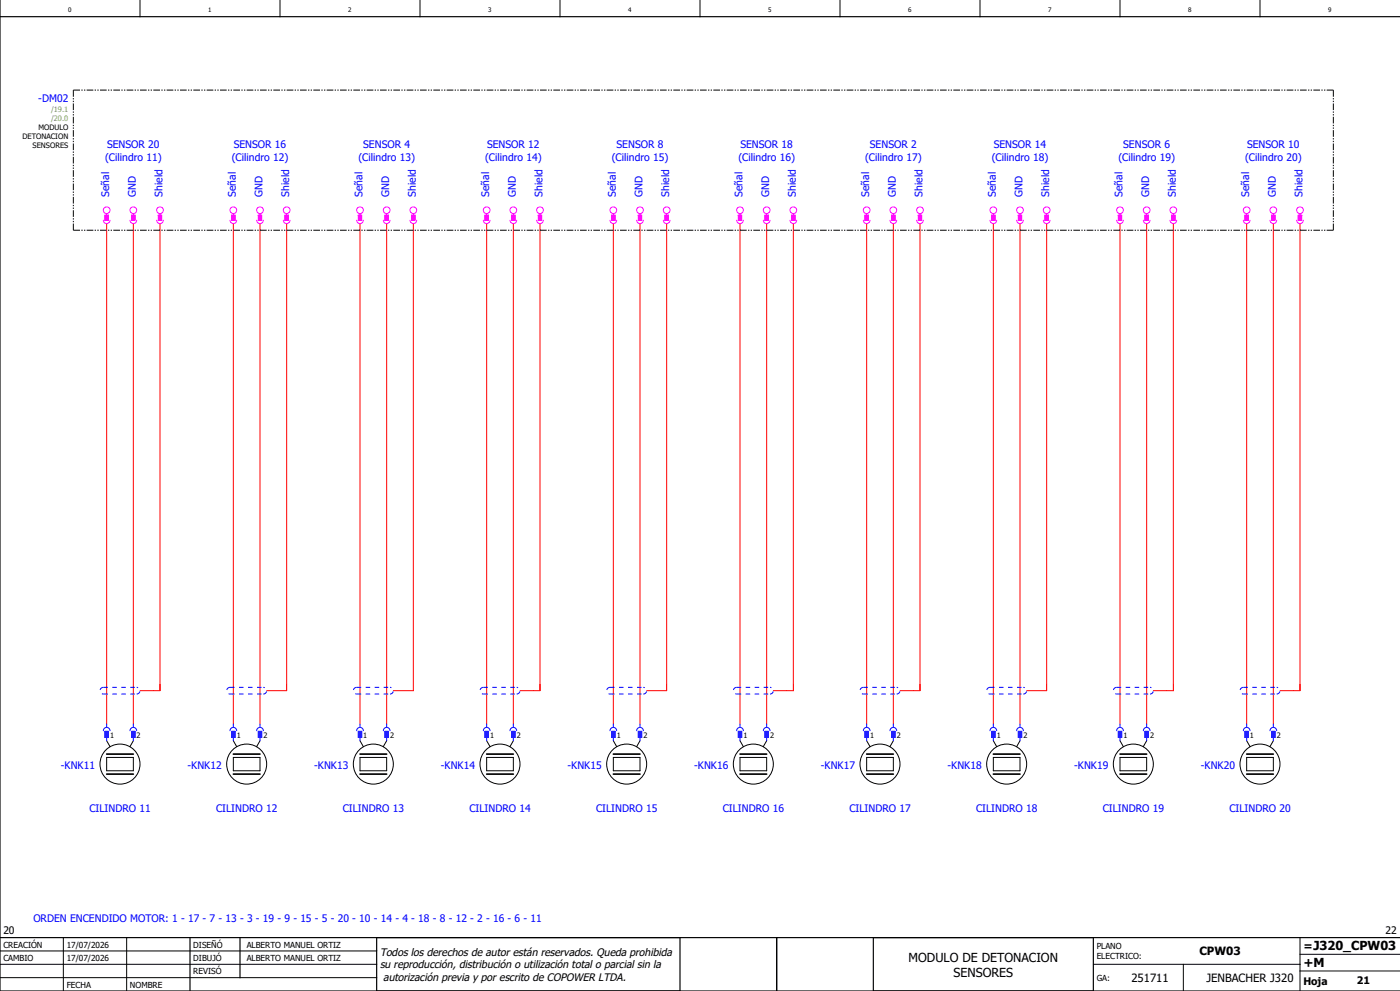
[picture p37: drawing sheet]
<svg xmlns="http://www.w3.org/2000/svg" width="420mm" height="297mm" viewBox="0 0 420 297" stroke-linecap="round" stroke-linejoin="round" font-family="sans-serif">
<defs><g id="words">
<g font-size="3.7">
<text x="272.6" y="288.2">MODULO DE DETONACION</text>
<text x="286.1" y="292.7">SENSORES</text>
<text x="391" y="289.8">+M</text>
</g>
<g font-size="3.4">
<text x="359.8" y="286.4">CPW03</text>
<text x="391" y="284.6">=J320_CPW03</text>
<text x="339.4" y="294.4">251711</text>
<text x="361.9" y="294.4">JENBACHER J320</text>
</g>
<g font-size="3.2">
<text x="114" y="286.5">Todos los derechos de autor están reservados. Queda prohibida</text>
<text x="114" y="290.2">su reproducción, distribución o utilización total o parcial sin la</text>
<text x="115" y="294">autorización previa y por escrito de COPOWER LTDA.</text>
</g>
<g font-size="3.1" fill="#00f">
<text x="11.5" y="30.6">-DM02</text>
<text x="32.1" y="44.4">SENSOR 20</text>
<text x="70.1" y="44.4">SENSOR 16</text>
<text x="109" y="44.4">SENSOR 4</text>
<text x="146.1" y="44.4">SENSOR 12</text>
<text x="185" y="44.4">SENSOR 8</text>
<text x="222.1" y="44.4">SENSOR 18</text>
<text x="261" y="44.4">SENSOR 2</text>
<text x="298.1" y="44.4">SENSOR 14</text>
<text x="337" y="44.4">SENSOR 6</text>
<text x="374.1" y="44.4">SENSOR 10</text>
<text x="31.5" y="48.1">(Cilindro 11)</text>
<text x="69.5" y="48.1">(Cilindro 12)</text>
<text x="107.5" y="48.1">(Cilindro 13)</text>
<text x="145.5" y="48.1">(Cilindro 14)</text>
<text x="183.5" y="48.1">(Cilindro 15)</text>
<text x="221.5" y="48.1">(Cilindro 16)</text>
<text x="259.5" y="48.1">(Cilindro 17)</text>
<text x="297.5" y="48.1">(Cilindro 18)</text>
<text x="335.5" y="48.1">(Cilindro 19)</text>
<text x="373.5" y="48.1">(Cilindro 20)</text>
<text x="32.7" y="59" transform="rotate(-90 32.7 59)">Señal</text>
<text x="40.7" y="59" transform="rotate(-90 40.7 59)">GND</text>
<text x="48.7" y="59" transform="rotate(-90 48.7 59)">Shield</text>
<text x="70.7" y="59" transform="rotate(-90 70.7 59)">Señal</text>
<text x="78.7" y="59" transform="rotate(-90 78.7 59)">GND</text>
<text x="86.7" y="59" transform="rotate(-90 86.7 59)">Shield</text>
<text x="108.7" y="59" transform="rotate(-90 108.7 59)">Señal</text>
<text x="116.7" y="59" transform="rotate(-90 116.7 59)">GND</text>
<text x="124.7" y="59" transform="rotate(-90 124.7 59)">Shield</text>
<text x="146.7" y="59" transform="rotate(-90 146.7 59)">Señal</text>
<text x="154.7" y="59" transform="rotate(-90 154.7 59)">GND</text>
<text x="162.7" y="59" transform="rotate(-90 162.7 59)">Shield</text>
<text x="184.7" y="59" transform="rotate(-90 184.7 59)">Señal</text>
<text x="192.7" y="59" transform="rotate(-90 192.7 59)">GND</text>
<text x="200.7" y="59" transform="rotate(-90 200.7 59)">Shield</text>
<text x="222.7" y="59" transform="rotate(-90 222.7 59)">Señal</text>
<text x="230.7" y="59" transform="rotate(-90 230.7 59)">GND</text>
<text x="238.7" y="59" transform="rotate(-90 238.7 59)">Shield</text>
<text x="260.7" y="59" transform="rotate(-90 260.7 59)">Señal</text>
<text x="268.7" y="59" transform="rotate(-90 268.7 59)">GND</text>
<text x="276.7" y="59" transform="rotate(-90 276.7 59)">Shield</text>
<text x="298.7" y="59" transform="rotate(-90 298.7 59)">Señal</text>
<text x="306.7" y="59" transform="rotate(-90 306.7 59)">GND</text>
<text x="314.7" y="59" transform="rotate(-90 314.7 59)">Shield</text>
<text x="336.7" y="59" transform="rotate(-90 336.7 59)">Señal</text>
<text x="344.7" y="59" transform="rotate(-90 344.7 59)">GND</text>
<text x="352.7" y="59" transform="rotate(-90 352.7 59)">Shield</text>
<text x="374.7" y="59" transform="rotate(-90 374.7 59)">Señal</text>
<text x="382.7" y="59" transform="rotate(-90 382.7 59)">GND</text>
<text x="390.7" y="59" transform="rotate(-90 390.7 59)">Shield</text>
<text x="18.3" y="230.6">-KNK11</text>
<text x="56.3" y="230.6">-KNK12</text>
<text x="94.3" y="230.6">-KNK13</text>
<text x="132.3" y="230.6">-KNK14</text>
<text x="170.3" y="230.6">-KNK15</text>
<text x="208.3" y="230.6">-KNK16</text>
<text x="246.3" y="230.6">-KNK17</text>
<text x="284.3" y="230.6">-KNK18</text>
<text x="322.3" y="230.6">-KNK19</text>
<text x="360.3" y="230.6">-KNK20</text>
<text x="26.8" y="243.2">CILINDRO 11</text>
<text x="64.8" y="243.2">CILINDRO 12</text>
<text x="102.8" y="243.2">CILINDRO 13</text>
<text x="140.8" y="243.2">CILINDRO 14</text>
<text x="178.8" y="243.2">CILINDRO 15</text>
<text x="216.8" y="243.2">CILINDRO 16</text>
<text x="254.8" y="243.2">CILINDRO 17</text>
<text x="292.8" y="243.2">CILINDRO 18</text>
<text x="330.8" y="243.2">CILINDRO 19</text>
<text x="368.8" y="243.2">CILINDRO 20</text>
<text x="10" y="276.4">ORDEN ENCENDIDO MOTOR: 1 - 17 - 7 - 13 - 3 - 19 - 9 - 15 - 5 - 20 - 10 - 14 - 4 - 18 - 8 - 12 - 2 - 16 - 6 - 11</text>
</g>
<g font-size="3.1">
<text x="1" y="280">20</text>
<text x="415.6" y="280">22</text>
<text x="391" y="295.2">Hoja</text>
<text x="407" y="295">21</text>
</g>
<g font-size="2.5">
<text x="1" y="284">CREACIÓN</text>
<text x="20" y="284">17/07/2026</text>
<text x="58" y="284">DISEÑÓ</text>
<text x="74" y="284">ALBERTO MANUEL ORTIZ</text>
<text x="329" y="284.5">PLANO</text>
<text x="329" y="287.5">ELECTRICO:</text>
<text x="1" y="288">CAMBIO</text>
<text x="20" y="288">17/07/2026</text>
<text x="58" y="292">REVISÓ</text>
<text x="58" y="288">DIBUJÓ</text>
<text x="74" y="288">ALBERTO MANUEL ORTIZ</text>
<text x="329" y="294">GA:</text>
<text x="20" y="296">FECHA</text>
<text x="39" y="296">NOMBRE</text>
</g>
<g font-size="2.2" fill="#7ca552">
<text x="15.3" y="33.5">/19.1</text>
<text x="15.3" y="36.2">/20.0</text>
</g>
<g font-size="2.2">
<text x="6.8" y="41.6">DETONACION</text>
<text x="11.5" y="38.9">MODULO</text>
<text x="9.8" y="44.3">SENSORES</text>
<text x="33" y="221.1">1</text>
<text x="41" y="221.1">2</text>
<text x="71" y="221.1">1</text>
<text x="79" y="221.1">2</text>
<text x="109" y="221.1">1</text>
<text x="117" y="221.1">2</text>
<text x="147" y="221.1">1</text>
<text x="155" y="221.1">2</text>
<text x="185" y="221.1">1</text>
<text x="193" y="221.1">2</text>
<text x="223" y="221.1">1</text>
<text x="231" y="221.1">2</text>
<text x="261" y="221.1">1</text>
<text x="269" y="221.1">2</text>
<text x="299" y="221.1">1</text>
<text x="307" y="221.1">2</text>
<text x="337" y="221.1">1</text>
<text x="345" y="221.1">2</text>
<text x="375" y="221.1">1</text>
<text x="383" y="221.1">2</text>
</g>
<g font-size="1.9">
<text x="20.5" y="3.6">0</text>
<text x="62.5" y="3.6">1</text>
<text x="104.5" y="3.6">2</text>
<text x="146.5" y="3.6">3</text>
<text x="188.5" y="3.6">4</text>
<text x="230.5" y="3.6">5</text>
<text x="272.5" y="3.6">6</text>
<text x="314.5" y="3.6">7</text>
<text x="356.5" y="3.6">8</text>
<text x="398.5" y="3.6">9</text>
</g>
</g></defs>
<g fill="none" stroke="#000" stroke-width=".3">
<path d="M42 0v5M84 0v5M126 0v5M168 0v5M210 0v5M252 0v5M294 0v5M336 0v5M378 0v5M32 222l1 1.8M32 227h8v4h-8zM40 222l-1 1.8"/>
<path d="M70 222l1 1.8M70 227h8v4h-8zM78 222l-1 1.8M108 222l1 1.8M108 227h8v4h-8zM116 222l-1 1.8M146 222l1 1.8M146 227h8v4h-8zM154 222l-1 1.8M184 222l1 1.8M184 227h8v4h-8zM192 222l-1 1.8"/>
<path d="M222 222l1 1.8M222 227h8v4h-8zM230 222l-1 1.8M260 222l1 1.8M260 227h8v4h-8zM268 222l-1 1.8M298 222l1 1.8M298 227h8v4h-8zM306 222l-1 1.8M336 227h8v4h-8zM336 222l1 1.8M344 222l-1 1.8"/>
<path d="M374 222l1 1.8M374 227h8v4h-8zM382 222l-1 1.8M0 285h113M0 293h113M0 289h113M19 281v16M38 281v16M328 289h62M355 289v8M390 291h30M390 281v16"/>
<path d="M390 286h30"/>
<circle cx="36" cy="229" r="6"/>
<circle cx="74" cy="229" r="6"/>
<circle cx="112" cy="229" r="6"/>
<circle cx="150" cy="229" r="6"/>
<circle cx="188" cy="229" r="6"/>
<circle cx="226" cy="229" r="6"/>
<circle cx="264" cy="229" r="6"/>
<circle cx="302" cy="229" r="6"/>
<circle cx="340" cy="229" r="6"/>
<circle cx="378" cy="229" r="6"/>
</g>
<path d="M0 5h420M0 0v297h420M0 281h420M57 281v16M72 281v12M113 281v16M204 281v16M233 281v16M262 281v16M328 281v16" fill="none" stroke="#000" stroke-width=".35"/>
<g fill="none" stroke="#f00" stroke-width=".3">
<path d="M32 67v150M40 67v150M48 67v140h-6M70 67v150M78 67v150M86 67v140h-6M108 67v150M116 67v150M124 67v140h-6M146 67v150M154 67v150M162 67v140h-6"/>
<path d="M184 67v150M192 67v150M200 67v140h-6M222 67v150M230 67v150M238 67v140h-6M260 67v150M268 67v150M276 67v140h-6M298 67v150M306 67v150M314 67v140h-6"/>
<path d="M336 67v150M344 67v150M352 67v140h-6M374 67v150M382 67v150M390 67v140h-6"/>
</g>
<g fill="none" stroke="#000" stroke-width=".5">
<path d="M32 226h8M32 232h8M70 226h8M70 232h8M108 226h8M108 232h8M146 226h8M146 232h8M184 226h8M184 232h8M222 226h8M222 232h8"/>
<path d="M260 226h8M260 232h8M298 226h8M298 232h8M336 226h8M336 232h8M374 226h8M374 232h8"/>
</g>
<g fill="none" stroke="#f0f" stroke-width=".3">
<path d="M31 66a1 1 0 0 0 1 1 1 1 0 0 0 1-1M31.5 64.5h1v1.5h-1zM32 64v.5M39 66a1 1 0 0 0 1 1 1 1 0 0 0 1-1M39.5 64.5h1v1.5h-1zM40 64v.5M47 66a1 1 0 0 0 1 1 1 1 0 0 0 1-1M47.5 64.5h1v1.5h-1zM48 64v.5M69 66a1 1 0 0 0 1 1 1 1 0 0 0 1-1M69.5 64.5h1v1.5h-1zM70 64v.5"/>
<path d="M77 66a1 1 0 0 0 1 1 1 1 0 0 0 1-1M77.5 64.5h1v1.5h-1zM78 64v.5M85 66a1 1 0 0 0 1 1 1 1 0 0 0 1-1M85.5 64.5h1v1.5h-1zM86 64v.5M107 66a1 1 0 0 0 1 1 1 1 0 0 0 1-1M107.5 64.5h1v1.5h-1zM108 64v.5M115 66a1 1 0 0 0 1 1 1 1 0 0 0 1-1M115.5 64.5h1v1.5h-1zM116 64v.5"/>
<path d="M123 66a1 1 0 0 0 1 1 1 1 0 0 0 1-1M123.5 64.5h1v1.5h-1zM124 64v.5M145 66a1 1 0 0 0 1 1 1 1 0 0 0 1-1M145.5 64.5h1v1.5h-1zM146 64v.5M153 66a1 1 0 0 0 1 1 1 1 0 0 0 1-1M153.5 64.5h1v1.5h-1zM154 64v.5M161 66a1 1 0 0 0 1 1 1 1 0 0 0 1-1M161.5 64.5h1v1.5h-1zM162 64v.5"/>
<path d="M183 66a1 1 0 0 0 1 1 1 1 0 0 0 1-1M183.5 64.5h1v1.5h-1zM184 64v.5M191 66a1 1 0 0 0 1 1 1 1 0 0 0 1-1M191.5 64.5h1v1.5h-1zM192 64v.5M199 66a1 1 0 0 0 1 1 1 1 0 0 0 1-1M199.5 64.5h1v1.5h-1zM200 64v.5M221 66a1 1 0 0 0 1 1 1 1 0 0 0 1-1M221.5 64.5h1v1.5h-1zM222 64v.5"/>
<path d="M229 66a1 1 0 0 0 1 1 1 1 0 0 0 1-1M229.5 64.5h1v1.5h-1zM230 64v.5M237 66a1 1 0 0 0 1 1 1 1 0 0 0 1-1M237.5 64.5h1v1.5h-1zM238 64v.5M259 66a1 1 0 0 0 1 1 1 1 0 0 0 1-1M259.5 64.5h1v1.5h-1zM260 64v.5M267 66a1 1 0 0 0 1 1 1 1 0 0 0 1-1M267.5 64.5h1v1.5h-1zM268 64v.5"/>
<path d="M275 66a1 1 0 0 0 1 1 1 1 0 0 0 1-1M275.5 64.5h1v1.5h-1zM276 64v.5M297 66a1 1 0 0 0 1 1 1 1 0 0 0 1-1M297.5 64.5h1v1.5h-1zM298 64v.5M305 66a1 1 0 0 0 1 1 1 1 0 0 0 1-1M305.5 64.5h1v1.5h-1zM306 64v.5M313 66a1 1 0 0 0 1 1 1 1 0 0 0 1-1M313.5 64.5h1v1.5h-1zM314 64v.5"/>
<path d="M335 66a1 1 0 0 0 1 1 1 1 0 0 0 1-1M335.5 64.5h1v1.5h-1zM336 64v.5M343 66a1 1 0 0 0 1 1 1 1 0 0 0 1-1M343.5 64.5h1v1.5h-1zM344 64v.5M351 66a1 1 0 0 0 1 1 1 1 0 0 0 1-1M351.5 64.5h1v1.5h-1zM352 64v.5M373 66a1 1 0 0 0 1 1 1 1 0 0 0 1-1M373.5 64.5h1v1.5h-1zM374 64v.5"/>
<path d="M381 66a1 1 0 0 0 1 1 1 1 0 0 0 1-1M381.5 64.5h1v1.5h-1zM382 64v.5M389 66a1 1 0 0 0 1 1 1 1 0 0 0 1-1M389.5 64.5h1v1.5h-1zM390 64v.5"/>
<circle cx="32" cy="63" r="1"/>
<circle cx="40" cy="63" r="1"/>
<circle cx="48" cy="63" r="1"/>
<circle cx="70" cy="63" r="1"/>
<circle cx="78" cy="63" r="1"/>
<circle cx="86" cy="63" r="1"/>
<circle cx="108" cy="63" r="1"/>
<circle cx="116" cy="63" r="1"/>
<circle cx="124" cy="63" r="1"/>
<circle cx="146" cy="63" r="1"/>
<circle cx="154" cy="63" r="1"/>
<circle cx="162" cy="63" r="1"/>
<circle cx="184" cy="63" r="1"/>
<circle cx="192" cy="63" r="1"/>
<circle cx="200" cy="63" r="1"/>
<circle cx="222" cy="63" r="1"/>
<circle cx="230" cy="63" r="1"/>
<circle cx="238" cy="63" r="1"/>
<circle cx="260" cy="63" r="1"/>
<circle cx="268" cy="63" r="1"/>
<circle cx="276" cy="63" r="1"/>
<circle cx="298" cy="63" r="1"/>
<circle cx="306" cy="63" r="1"/>
<circle cx="314" cy="63" r="1"/>
<circle cx="336" cy="63" r="1"/>
<circle cx="344" cy="63" r="1"/>
<circle cx="352" cy="63" r="1"/>
<circle cx="374" cy="63" r="1"/>
<circle cx="382" cy="63" r="1"/>
<circle cx="390" cy="63" r="1"/>
</g>
<g fill="#f0f" stroke="#f0f" stroke-width=".3">
<path d="M47.5 64.5h1v1.5h-1z"/>
<path d="M39.5 64.5h1v1.5h-1z"/>
<path d="M31.5 64.5h1v1.5h-1z"/>
<path d="M85.5 64.5h1v1.5h-1z"/>
<path d="M77.5 64.5h1v1.5h-1z"/>
<path d="M69.5 64.5h1v1.5h-1z"/>
<path d="M123.5 64.5h1v1.5h-1z"/>
<path d="M115.5 64.5h1v1.5h-1z"/>
<path d="M107.5 64.5h1v1.5h-1z"/>
<path d="M161.5 64.5h1v1.5h-1z"/>
<path d="M153.5 64.5h1v1.5h-1z"/>
<path d="M145.5 64.5h1v1.5h-1z"/>
<path d="M199.5 64.5h1v1.5h-1z"/>
<path d="M191.5 64.5h1v1.5h-1z"/>
<path d="M183.5 64.5h1v1.5h-1z"/>
<path d="M237.5 64.5h1v1.5h-1z"/>
<path d="M229.5 64.5h1v1.5h-1z"/>
<path d="M221.5 64.5h1v1.5h-1z"/>
<path d="M275.5 64.5h1v1.5h-1z"/>
<path d="M267.5 64.5h1v1.5h-1z"/>
<path d="M259.5 64.5h1v1.5h-1z"/>
<path d="M313.5 64.5h1v1.5h-1z"/>
<path d="M305.5 64.5h1v1.5h-1z"/>
<path d="M297.5 64.5h1v1.5h-1z"/>
<path d="M351.5 64.5h1v1.5h-1z"/>
<path d="M343.5 64.5h1v1.5h-1z"/>
<path d="M335.5 64.5h1v1.5h-1z"/>
<path d="M389.5 64.5h1v1.5h-1z"/>
<path d="M381.5 64.5h1v1.5h-1z"/>
<path d="M373.5 64.5h1v1.5h-1z"/>
</g>
<path d="M22 27h378M22 27v42M400 27v42M22 69h378" fill="none" stroke="#000" stroke-width=".3" stroke-dasharray="2 .4 .4 .4 .4 .4" stroke-linecap="butt"/>
<g fill="#00f" stroke="#00f" stroke-width=".3">
<path d="M39.5 219.2h1v1.8h-1z"/>
<path d="M31.5 219.2h1v1.8h-1z"/>
<path d="M77.5 219.2h1v1.8h-1z"/>
<path d="M69.5 219.2h1v1.8h-1z"/>
<path d="M115.5 219.2h1v1.8h-1z"/>
<path d="M107.5 219.2h1v1.8h-1z"/>
<path d="M153.5 219.2h1v1.8h-1z"/>
<path d="M145.5 219.2h1v1.8h-1z"/>
<path d="M191.5 219.2h1v1.8h-1z"/>
<path d="M183.5 219.2h1v1.8h-1z"/>
<path d="M229.5 219.2h1v1.8h-1z"/>
<path d="M221.5 219.2h1v1.8h-1z"/>
<path d="M267.5 219.2h1v1.8h-1z"/>
<path d="M259.5 219.2h1v1.8h-1z"/>
<path d="M305.5 219.2h1v1.8h-1z"/>
<path d="M297.5 219.2h1v1.8h-1z"/>
<path d="M343.5 219.2h1v1.8h-1z"/>
<path d="M335.5 219.2h1v1.8h-1z"/>
<path d="M381.5 219.2h1v1.8h-1z"/>
<path d="M373.5 219.2h1v1.8h-1z"/>
</g>
<g fill="none" stroke="#00f" stroke-width=".3">
<path d="M31 219a1 1 0 0 1 1-1 1 1 0 0 1 1 1M31.5 219.2h1v1.8h-1zM32 217v1M39 219a1 1 0 0 1 1-1 1 1 0 0 1 1 1M39.5 219.2h1v1.8h-1zM40 217v1M69 219a1 1 0 0 1 1-1 1 1 0 0 1 1 1M69.5 219.2h1v1.8h-1zM70 217v1M77 219a1 1 0 0 1 1-1 1 1 0 0 1 1 1M77.5 219.2h1v1.8h-1zM78 217v1"/>
<path d="M107 219a1 1 0 0 1 1-1 1 1 0 0 1 1 1M107.5 219.2h1v1.8h-1zM108 217v1M115 219a1 1 0 0 1 1-1 1 1 0 0 1 1 1M115.5 219.2h1v1.8h-1zM116 217v1M145 219a1 1 0 0 1 1-1 1 1 0 0 1 1 1M145.5 219.2h1v1.8h-1zM146 217v1M153 219a1 1 0 0 1 1-1 1 1 0 0 1 1 1M153.5 219.2h1v1.8h-1zM154 217v1"/>
<path d="M183 219a1 1 0 0 1 1-1 1 1 0 0 1 1 1M183.5 219.2h1v1.8h-1zM184 217v1M191 219a1 1 0 0 1 1-1 1 1 0 0 1 1 1M191.5 219.2h1v1.8h-1zM192 217v1M221 219a1 1 0 0 1 1-1 1 1 0 0 1 1 1M221.5 219.2h1v1.8h-1zM222 217v1M229 219a1 1 0 0 1 1-1 1 1 0 0 1 1 1M229.5 219.2h1v1.8h-1zM230 217v1"/>
<path d="M259 219a1 1 0 0 1 1-1 1 1 0 0 1 1 1M259.5 219.2h1v1.8h-1zM260 217v1M267 219a1 1 0 0 1 1-1 1 1 0 0 1 1 1M267.5 219.2h1v1.8h-1zM268 217v1M297 219a1 1 0 0 1 1-1 1 1 0 0 1 1 1M297.5 219.2h1v1.8h-1zM298 217v1M305 219a1 1 0 0 1 1-1 1 1 0 0 1 1 1M305.5 219.2h1v1.8h-1zM306 217v1"/>
<path d="M335 219a1 1 0 0 1 1-1 1 1 0 0 1 1 1M335.5 219.2h1v1.8h-1zM336 217v1M343 219a1 1 0 0 1 1-1 1 1 0 0 1 1 1M343.5 219.2h1v1.8h-1zM344 217v1M373 219a1 1 0 0 1 1-1 1 1 0 0 1 1 1M373.5 219.2h1v1.8h-1zM374 217v1M381 219a1 1 0 0 1 1-1 1 1 0 0 1 1 1M381.5 219.2h1v1.8h-1zM382 217v1"/>
<path d="M32 221v1M40 221v1M70 221v1M78 221v1M108 221v1M116 221v1M146 221v1M154 221v1M184 221v1M192 221v1M222 221v1M230 221v1"/>
<path d="M260 221v1M268 221v1M298 221v1M306 221v1M336 221v1M344 221v1M374 221v1M382 221v1"/>
</g>
<g fill="none" stroke="#00f" stroke-width=".3" stroke-dasharray="1.4 1.4" stroke-linecap="butt">
<path d="M31 208h10M31 206h10M31 206a1 1 0 0 0-1 1 1 1 0 0 0 1 1M41 208a1 1 0 0 0 1-1 1 1 0 0 0-1-1M69 208h10M69 206h10M69 206a1 1 0 0 0-1 1 1 1 0 0 0 1 1M79 208a1 1 0 0 0 1-1 1 1 0 0 0-1-1M107 208h10M107 206h10M107 206a1 1 0 0 0-1 1 1 1 0 0 0 1 1M117 208a1 1 0 0 0 1-1 1 1 0 0 0-1-1"/>
<path d="M145 208h10M145 206h10M145 206a1 1 0 0 0-1 1 1 1 0 0 0 1 1M155 208a1 1 0 0 0 1-1 1 1 0 0 0-1-1M183 208h10M183 206h10M183 206a1 1 0 0 0-1 1 1 1 0 0 0 1 1M193 208a1 1 0 0 0 1-1 1 1 0 0 0-1-1M221 208h10M221 206h10M221 206a1 1 0 0 0-1 1 1 1 0 0 0 1 1M231 208a1 1 0 0 0 1-1 1 1 0 0 0-1-1"/>
<path d="M259 208h10M259 206h10M259 206a1 1 0 0 0-1 1 1 1 0 0 0 1 1M269 208a1 1 0 0 0 1-1 1 1 0 0 0-1-1M297 208h10M297 206h10M297 206a1 1 0 0 0-1 1 1 1 0 0 0 1 1M307 208a1 1 0 0 0 1-1 1 1 0 0 0-1-1M335 208h10M335 206h10M335 206a1 1 0 0 0-1 1 1 1 0 0 0 1 1M345 208a1 1 0 0 0 1-1 1 1 0 0 0-1-1"/>
<path d="M373 208h10M373 206h10M373 206a1 1 0 0 0-1 1 1 1 0 0 0 1 1M383 208a1 1 0 0 0 1-1 1 1 0 0 0-1-1"/>
</g>
<use href="#words"/>
</svg>
